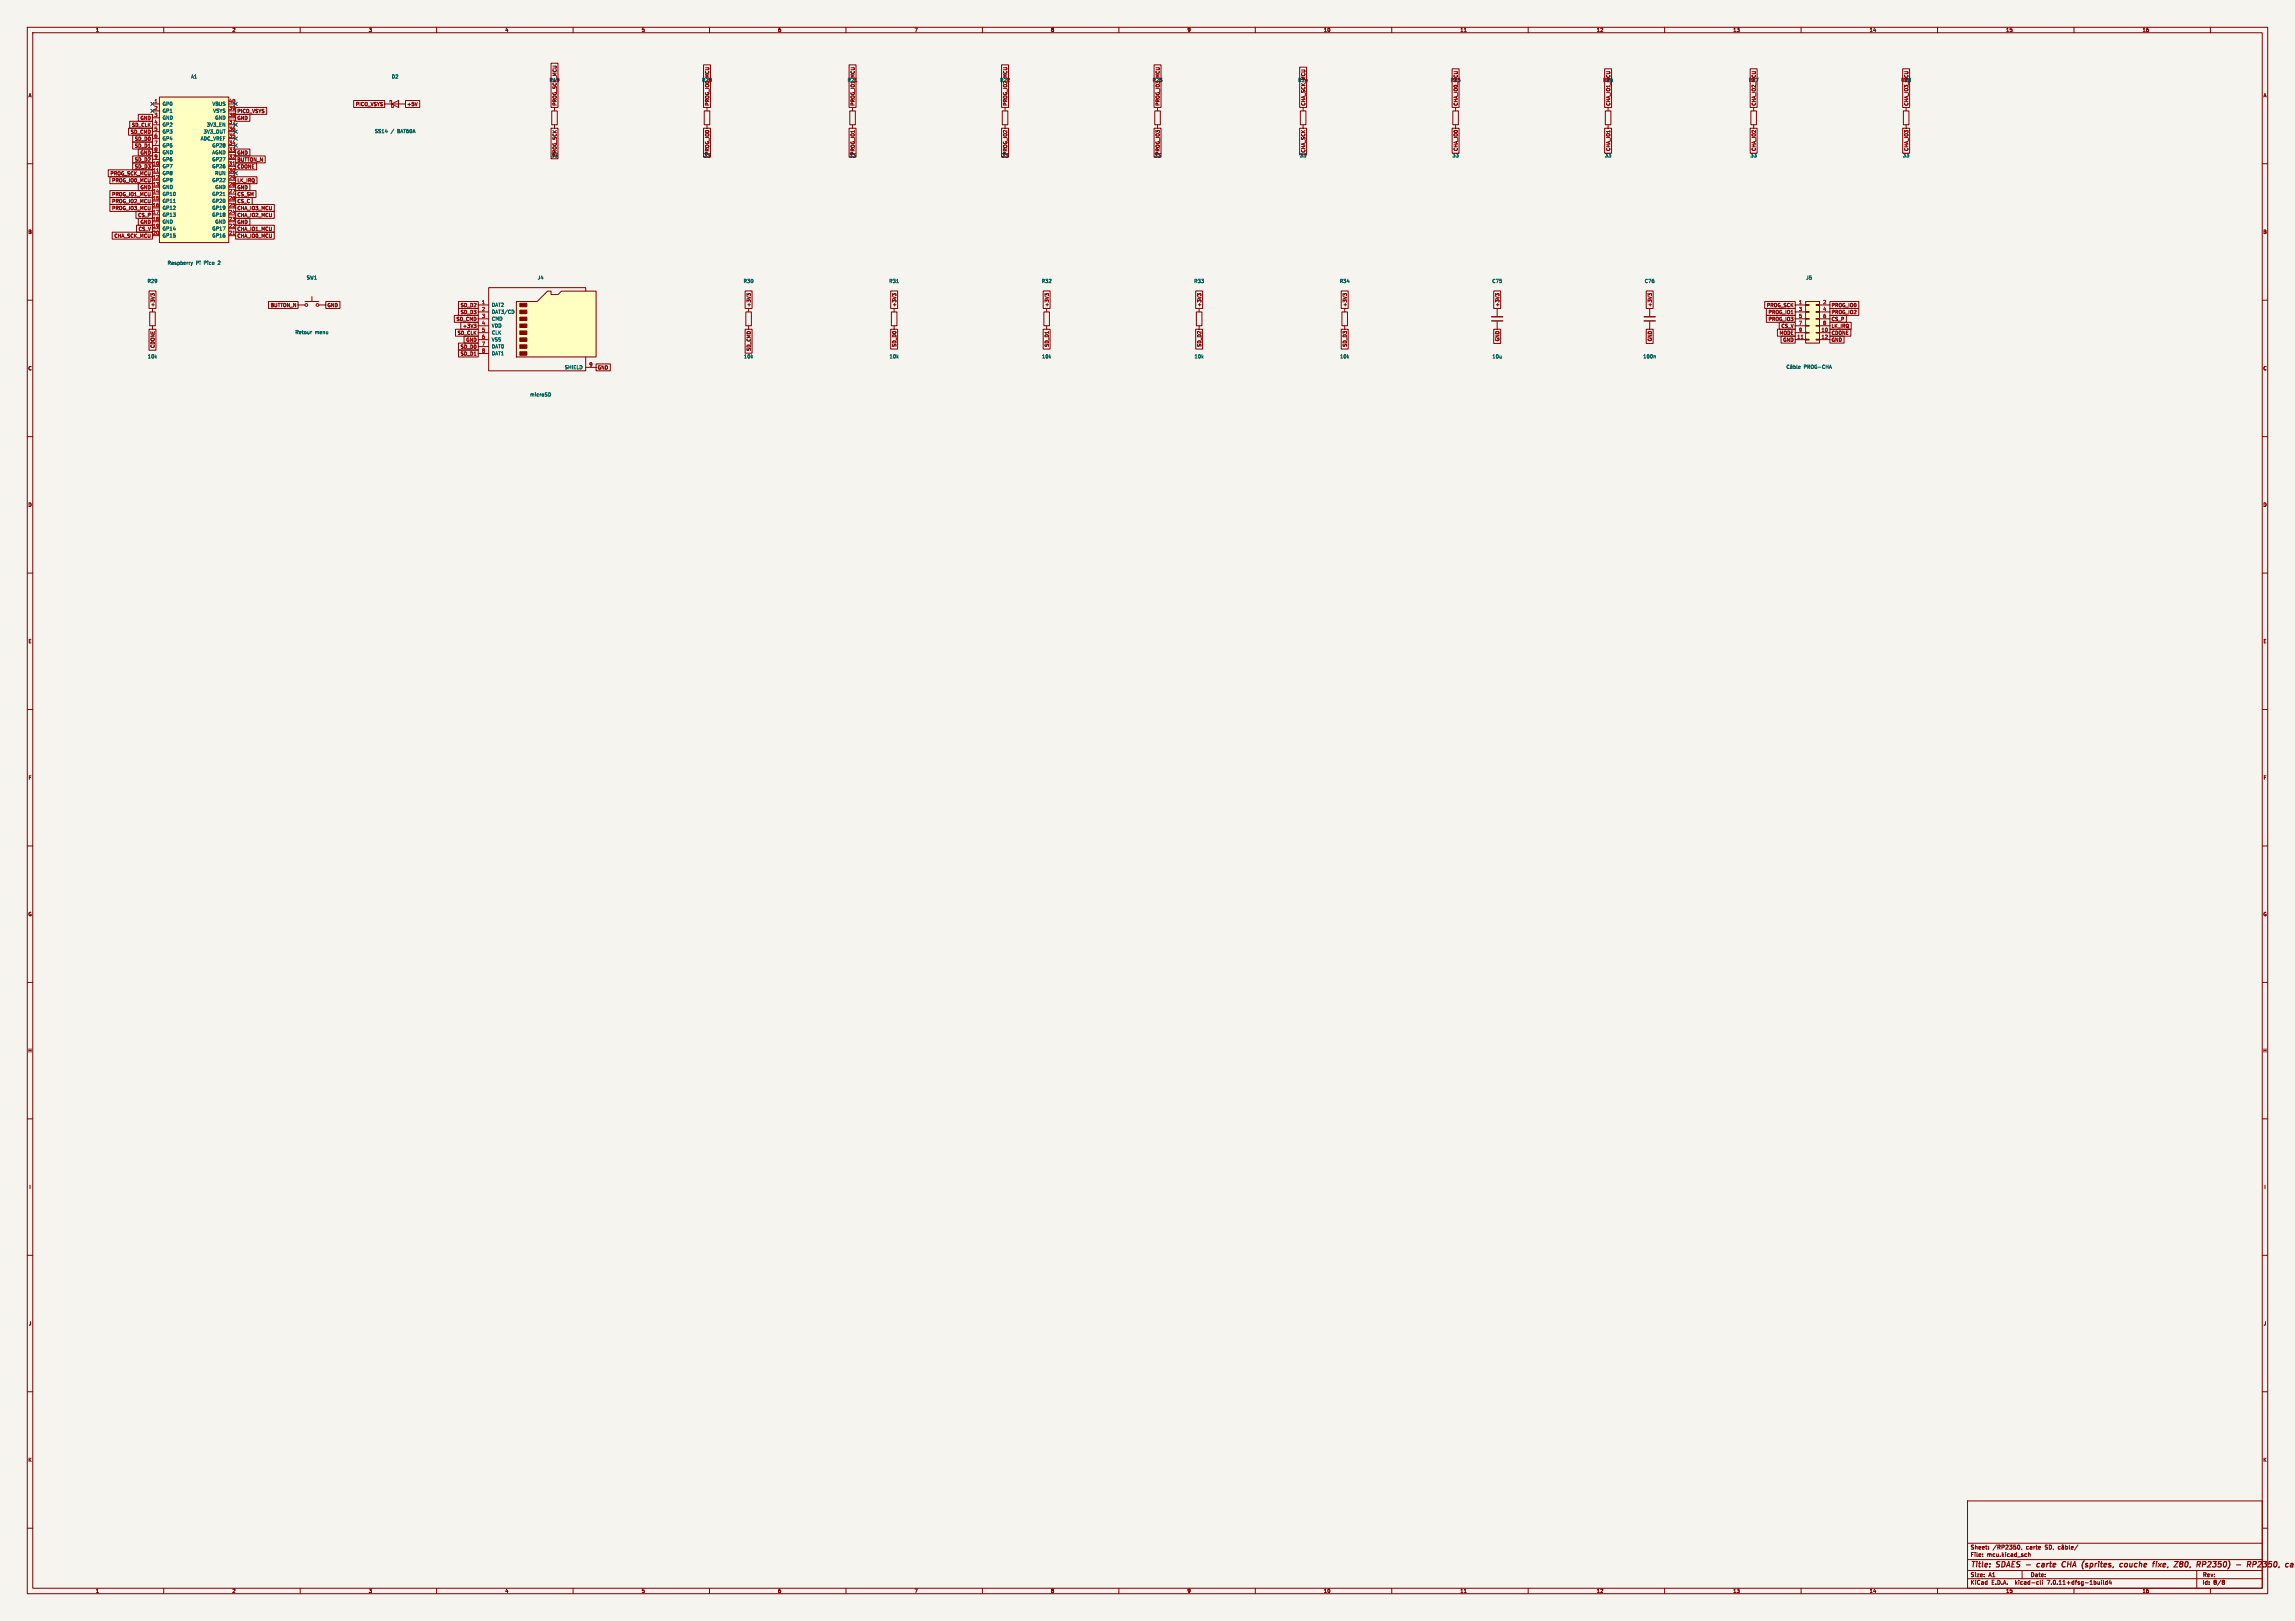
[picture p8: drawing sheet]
<svg xmlns="http://www.w3.org/2000/svg" width="841mm" height="594mm" viewBox="0 0 841 594" stroke-linecap="round" stroke-linejoin="round" font-family="sans-serif">
<defs><g id="words">
<g font-size="2.8" fill="#840000">
<text x="722" y="574.9">Title:</text>
<text x="731.7" y="574.9">SDAES -</text>
<text x="748.1" y="574.9">carte</text>
<text x="758.1" y="574.9">CHA</text>
<text x="766.2" y="574.9">(sprites,</text>
<text x="780.9" y="574.9">couche</text>
<text x="793.8" y="574.9">fixe,</text>
<text x="802.5" y="574.9">Z80,</text>
<text x="811.5" y="574.9">RP2350)</text>
<text x="826.8" y="574.9">-</text>
<text x="831.6" y="574.9">RP2350,</text>
</g>
<g font-size="2.1" fill="#840000">
<text x="722" y="568">Sheet:</text>
<text x="730.2" y="568">/RP2350,</text>
<text x="742.5" y="568">carte</text>
<text x="722" y="570.7">File:</text>
<text x="728.1" y="570.7">mcu.kicad_sch</text>
<text x="722" y="580.9">KiCad</text>
<text x="722" y="578.1">Size:</text>
<text x="728.7" y="578.1">A1</text>
<text x="729.7" y="580.9">E.D.A.</text>
<text x="738.6" y="580.9">kicad-cli</text>
<text x="744" y="578.1">Date:</text>
<text x="750.5" y="580.9">7.0.11+dfsg-1build4</text>
<text x="807" y="578.3">Rev:</text>
<text x="807" y="580.9">Id:</text>
<text x="811.1" y="580.9">8/8</text>
</g>
<g font-size="1.8" fill="#840000">
<text x="35" y="11.9">1</text>
<text x="85" y="11.9">2</text>
<text x="135" y="11.9">3</text>
<text x="185" y="11.9">4</text>
<text x="235" y="11.9">5</text>
<text x="285" y="11.9">6</text>
<text x="335" y="11.9">7</text>
<text x="385" y="11.9">8</text>
<text x="435" y="11.9">9</text>
<text x="485" y="11.9">10</text>
<text x="535" y="11.9">11</text>
<text x="585" y="11.9">12</text>
<text x="635" y="11.9">13</text>
<text x="685" y="11.9">14</text>
<text x="735" y="11.9">15</text>
<text x="785" y="11.9">16</text>
<text x="10.3" y="35.9">A</text>
<text x="201.3" y="30.2">R19</text>
<text x="257.1" y="30.2">R20</text>
<text x="310.5" y="30.2">R21</text>
<text x="366.4" y="30.2">R22</text>
<text x="422.2" y="30.2">R23</text>
<text x="475.6" y="30.2">R24</text>
<text x="531.5" y="30.2">R25</text>
<text x="587.3" y="30.2">R26</text>
<text x="640.7" y="30.2">R27</text>
<text x="696.6" y="30.2">R28</text>
<text x="829.3" y="35.9">A</text>
<text x="86.8" y="41.6">PICO_VSYS</text>
<text x="130.3" y="39.1">PICO_VSYS</text>
<text x="149.1" y="39.1">+5V</text>
<text x="204.2" y="38.9" transform="rotate(-90 204.2 38.9)">PROG_SCK_MCU</text>
<text x="260" y="38.9" transform="rotate(-90 260 38.9)">PROG_IO0_MCU</text>
<text x="313.4" y="38.9" transform="rotate(-90 313.4 38.9)">PROG_IO1_MCU</text>
<text x="369.3" y="38.9" transform="rotate(-90 369.3 38.9)">PROG_IO2_MCU</text>
<text x="425.1" y="38.9" transform="rotate(-90 425.1 38.9)">PROG_IO3_MCU</text>
<text x="478.5" y="38.9" transform="rotate(-90 478.5 38.9)">CHA_SCK_MCU</text>
<text x="534.4" y="38.9" transform="rotate(-90 534.4 38.9)">CHA_IO0_MCU</text>
<text x="590.2" y="38.9" transform="rotate(-90 590.2 38.9)">CHA_IO1_MCU</text>
<text x="643.6" y="38.9" transform="rotate(-90 643.6 38.9)">CHA_IO2_MCU</text>
<text x="699.5" y="38.9" transform="rotate(-90 699.5 38.9)">CHA_IO3_MCU</text>
<text x="48.2" y="46.7">SD_CLK</text>
<text x="51.3" y="44.1">GND</text>
<text x="86.8" y="44.1">GND</text>
<text x="47.8" y="49.2">SD_CMD</text>
<text x="49.3" y="51.8">SD_D0</text>
<text x="49.3" y="59.4">SD_D2</text>
<text x="49.3" y="54.3">SD_D1</text>
<text x="51.3" y="56.8">GND</text>
<text x="86.8" y="59.4">BUTTON_N</text>
<text x="86.8" y="56.8">GND</text>
<text x="201.9" y="57.9">33</text>
<text x="204.2" y="57.5" transform="rotate(-90 204.2 57.5)">PROG_SCK</text>
<text x="257.8" y="57.9">33</text>
<text x="260" y="56.9" transform="rotate(-90 260 56.9)">PROG_IO0</text>
<text x="311.1" y="57.9">33</text>
<text x="313.4" y="56.9" transform="rotate(-90 313.4 56.9)">PROG_IO1</text>
<text x="367" y="57.9">33</text>
<text x="369.3" y="56.9" transform="rotate(-90 369.3 56.9)">PROG_IO2</text>
<text x="422.9" y="57.9">33</text>
<text x="425.1" y="56.9" transform="rotate(-90 425.1 56.9)">PROG_IO3</text>
<text x="478.5" y="56.1" transform="rotate(-90 478.5 56.1)">CHA_SCK</text>
<text x="534.4" y="55.5" transform="rotate(-90 534.4 55.5)">CHA_IO0</text>
<text x="590.2" y="55.5" transform="rotate(-90 590.2 55.5)">CHA_IO1</text>
<text x="643.6" y="55.5" transform="rotate(-90 643.6 55.5)">CHA_IO2</text>
<text x="699.5" y="55.5" transform="rotate(-90 699.5 55.5)">CHA_IO3</text>
<text x="40.3" y="64.5">PROG_SCK_MCU</text>
<text x="49.3" y="61.9">SD_D3</text>
<text x="86.8" y="61.9">CDONE</text>
<text x="40.9" y="67">PROG_IO0_MCU</text>
<text x="51.3" y="69.5">GND</text>
<text x="86.8" y="69.5">GND</text>
<text x="86.8" y="67">LK_IRQ</text>
<text x="40.9" y="72.1">PROG_IO1_MCU</text>
<text x="40.9" y="77.2">PROG_IO3_MCU</text>
<text x="40.9" y="74.6">PROG_IO2_MCU</text>
<text x="86.8" y="77.2">CHA_IO3_MCU</text>
<text x="86.8" y="74.6">CS_C</text>
<text x="86.8" y="72.1">CS_SM</text>
<text x="50.5" y="79.7">CS_P</text>
<text x="51.3" y="82.2">GND</text>
<text x="86.8" y="82.2">GND</text>
<text x="86.8" y="79.7">CHA_IO2_MCU</text>
<text x="10.3" y="85.9">B</text>
<text x="41.8" y="87.3">CHA_SCK_MCU</text>
<text x="50.7" y="84.8">CS_V</text>
<text x="86.8" y="84.8">CHA_IO1_MCU</text>
<text x="86.8" y="87.3">CHA_IO0_MCU</text>
<text x="829.2" y="85.9">B</text>
<text x="56.8" y="112.6" transform="rotate(-90 56.8 112.6)">+3V3</text>
<text x="99" y="112.7">BUTTON_N</text>
<text x="119.9" y="112.7">GND</text>
<text x="168.7" y="112.7">SD_D2</text>
<text x="275.3" y="112.6" transform="rotate(-90 275.3 112.6)">+3V3</text>
<text x="328.6" y="112.6" transform="rotate(-90 328.6 112.6)">+3V3</text>
<text x="384.5" y="112.6" transform="rotate(-90 384.5 112.6)">+3V3</text>
<text x="440.4" y="112.6" transform="rotate(-90 440.4 112.6)">+3V3</text>
<text x="493.7" y="112.6" transform="rotate(-90 493.7 112.6)">+3V3</text>
<text x="549.6" y="112.6" transform="rotate(-90 549.6 112.6)">+3V3</text>
<text x="605.5" y="112.6" transform="rotate(-90 605.5 112.6)">+3V3</text>
<text x="647.3" y="112.7">PROG_SCK</text>
<text x="671" y="112.7">PROG_IO0</text>
<text x="167.1" y="117.8">SD_CMD</text>
<text x="168.7" y="115.3">SD_D3</text>
<text x="647.9" y="115.3">PROG_IO1</text>
<text x="647.9" y="117.8">PROG_IO3</text>
<text x="671" y="117.8">CS_P</text>
<text x="671" y="115.3">PROG_IO2</text>
<text x="167.6" y="122.9">SD_CLK</text>
<text x="169.5" y="120.3">+3V3</text>
<text x="170.7" y="125.4">GND</text>
<text x="549.6" y="125.2" transform="rotate(-90 549.6 125.2)">GND</text>
<text x="605.5" y="125.2" transform="rotate(-90 605.5 125.2)">GND</text>
<text x="652" y="122.9">MODE</text>
<text x="652.6" y="120.3">CS_V</text>
<text x="653.3" y="125.4">GND</text>
<text x="671" y="120.3">LK_IRQ</text>
<text x="671" y="125.4">GND</text>
<text x="671" y="122.9">CDONE</text>
<text x="56.8" y="127.7" transform="rotate(-90 56.8 127.7)">CDONE</text>
<text x="168.7" y="130.5">SD_D1</text>
<text x="168.7" y="128">SD_D0</text>
<text x="275.3" y="128.8" transform="rotate(-90 275.3 128.8)">SD_CMD</text>
<text x="328.6" y="127.3" transform="rotate(-90 328.6 127.3)">SD_D0</text>
<text x="384.5" y="127.3" transform="rotate(-90 384.5 127.3)">SD_D1</text>
<text x="440.4" y="127.3" transform="rotate(-90 440.4 127.3)">SD_D2</text>
<text x="493.7" y="127.3" transform="rotate(-90 493.7 127.3)">SD_D3</text>
<text x="10.3" y="135.9">C</text>
<text x="218.9" y="135.6">GND</text>
<text x="829.2" y="135.9">C</text>
<text x="10.3" y="185.9">D</text>
<text x="829.2" y="185.9">D</text>
<text x="10.3" y="235.9">E</text>
<text x="829.3" y="235.9">E</text>
<text x="10.3" y="285.9">F</text>
<text x="829.3" y="285.9">F</text>
<text x="10.3" y="335.9">G</text>
<text x="829.2" y="335.9">G</text>
<text x="10.2" y="385.9">H</text>
<text x="829.2" y="385.9">H</text>
<text x="10.6" y="435.9">I</text>
<text x="829.6" y="435.9">I</text>
<text x="10.4" y="485.9">J</text>
<text x="829.4" y="485.9">J</text>
<text x="10.3" y="535.9">K</text>
<text x="829.2" y="535.9">K</text>
<text x="35" y="583.9">1</text>
<text x="85" y="583.9">2</text>
<text x="135" y="583.9">3</text>
<text x="185" y="583.9">4</text>
<text x="235" y="583.9">5</text>
<text x="285" y="583.9">6</text>
<text x="335" y="583.9">7</text>
<text x="385" y="583.9">8</text>
<text x="435" y="583.9">9</text>
<text x="485" y="583.9">10</text>
<text x="535" y="583.9">11</text>
<text x="585" y="583.9">12</text>
<text x="635" y="583.9">13</text>
<text x="685" y="583.9">14</text>
<text x="735" y="583.9">15</text>
<text x="785" y="583.9">16</text>
</g>
<g font-size="1.8" fill="#006464">
<text x="69.9" y="29">A1</text>
<text x="143.4" y="29">D2</text>
<text x="59.4" y="39">GP0</text>
<text x="59.4" y="41.5">GP1</text>
<text x="77.7" y="39">VBUS</text>
<text x="78" y="41.5">VSYS</text>
<text x="59.4" y="44">GND</text>
<text x="59.4" y="46.6">GP2</text>
<text x="75.6" y="46.6">3V3_EN</text>
<text x="78.7" y="44">GND</text>
<text x="59.4" y="49.1">GP3</text>
<text x="59.4" y="51.7">GP4</text>
<text x="73.4" y="51.7">ADC_VREF</text>
<text x="74.5" y="49.1">3V3_OUT</text>
<text x="137.2" y="49">SS14</text>
<text x="143.2" y="49">/</text>
<text x="145.7" y="49">BAT60A</text>
<text x="59.4" y="54.2">GP5</text>
<text x="59.4" y="56.7">GND</text>
<text x="59.4" y="59.3">GP6</text>
<text x="77.6" y="59.3">GP27</text>
<text x="77.6" y="56.7">AGND</text>
<text x="77.6" y="54.2">GP28</text>
<text x="476.2" y="57.9">33</text>
<text x="532.1" y="57.9">33</text>
<text x="588" y="57.9">33</text>
<text x="641.3" y="57.9">33</text>
<text x="697.2" y="57.9">33</text>
<text x="59.4" y="61.8">GP7</text>
<text x="59.4" y="64.4">GP8</text>
<text x="77.6" y="61.8">GP26</text>
<text x="78.7" y="64.4">RUN</text>
<text x="59.4" y="66.9">GP9</text>
<text x="59.4" y="69.4">GND</text>
<text x="59.4" y="72">GP10</text>
<text x="77.6" y="72">GP21</text>
<text x="77.6" y="66.9">GP22</text>
<text x="78.7" y="69.4">GND</text>
<text x="59.4" y="74.5">GP11</text>
<text x="59.4" y="77.1">GP12</text>
<text x="77.6" y="77.1">GP19</text>
<text x="77.6" y="74.5">GP20</text>
<text x="59.4" y="79.6">GP13</text>
<text x="59.4" y="82.1">GND</text>
<text x="77.6" y="79.6">GP18</text>
<text x="78.7" y="82.1">GND</text>
<text x="59.4" y="84.7">GP14</text>
<text x="59.4" y="87.2">GP15</text>
<text x="77.6" y="87.2">GP16</text>
<text x="77.6" y="84.7">GP17</text>
<text x="61.3" y="97.2">Raspberry</text>
<text x="71.8" y="97.2">Pi</text>
<text x="74.9" y="97.2">Pico</text>
<text x="80.2" y="97.2">2</text>
<text x="53.9" y="103.9">R29</text>
<text x="112.3" y="102.6">SW1</text>
<text x="196.9" y="102.6">J4</text>
<text x="272.4" y="103.9">R30</text>
<text x="325.7" y="103.9">R31</text>
<text x="381.6" y="103.9">R32</text>
<text x="437.5" y="103.9">R33</text>
<text x="490.8" y="103.9">R34</text>
<text x="546.7" y="103.9">C75</text>
<text x="602.6" y="103.9">C76</text>
<text x="661.7" y="102.6">J5</text>
<text x="180.1" y="112.6">DAT2</text>
<text x="180.1" y="115.2">DAT3/CD</text>
<text x="180.1" y="117.7">CMD</text>
<text x="108.1" y="122.6">Retour</text>
<text x="115.4" y="122.6">menu</text>
<text x="180.1" y="120.2">VDD</text>
<text x="180.1" y="122.8">CLK</text>
<text x="180.1" y="125.3">VSS</text>
<text x="54.1" y="131.5">10k</text>
<text x="180.1" y="127.9">DAT0</text>
<text x="180.1" y="130.4">DAT1</text>
<text x="272.5" y="131.5">10k</text>
<text x="325.8" y="131.5">10k</text>
<text x="381.7" y="131.5">10k</text>
<text x="437.6" y="131.5">10k</text>
<text x="490.9" y="131.5">10k</text>
<text x="546.8" y="131.5">10u</text>
<text x="602" y="131.5">100n</text>
<text x="206.8" y="135.5">SHIELD</text>
<text x="661" y="135.3">PROG-CHA</text>
<text x="194.1" y="145.5">microSD</text>
</g>
<g font-size="1.8" fill="#a90000">
<text x="56.4" y="37.8">1</text>
<text x="56.4" y="40.4">2</text>
<text x="83.8" y="40.4">39</text>
<text x="83.8" y="37.8">40</text>
<text x="56.4" y="42.9">3</text>
<text x="56.4" y="45.5">4</text>
<text x="83.8" y="45.5">37</text>
<text x="83.8" y="42.9">38</text>
<text x="56.4" y="48">5</text>
<text x="56.4" y="50.5">6</text>
<text x="56.4" y="53.1">7</text>
<text x="83.8" y="53.1">34</text>
<text x="83.8" y="50.5">35</text>
<text x="83.8" y="48">36</text>
<text x="56.4" y="55.6">8</text>
<text x="56.4" y="58.2">9</text>
<text x="83.8" y="58.2">32</text>
<text x="83.8" y="55.6">33</text>
<text x="55.8" y="60.7">10</text>
<text x="55.8" y="63.2">11</text>
<text x="55.8" y="65.8">12</text>
<text x="83.8" y="65.8">29</text>
<text x="83.8" y="63.2">30</text>
<text x="83.8" y="60.7">31</text>
<text x="55.8" y="68.3">13</text>
<text x="55.8" y="70.9">14</text>
<text x="83.8" y="70.9">27</text>
<text x="83.8" y="68.3">28</text>
<text x="55.8" y="73.4">15</text>
<text x="55.8" y="75.9">16</text>
<text x="83.8" y="75.9">25</text>
<text x="83.8" y="73.4">26</text>
<text x="55.8" y="78.5">17</text>
<text x="55.8" y="81">18</text>
<text x="55.8" y="83.6">19</text>
<text x="83.8" y="83.6">22</text>
<text x="83.8" y="81">23</text>
<text x="83.8" y="78.5">24</text>
<text x="55.8" y="86.1">20</text>
<text x="83.8" y="86.1">21</text>
<text x="176.5" y="111.5">1</text>
<text x="659.1" y="111.5">1</text>
<text x="667.9" y="111.5">2</text>
<text x="176.5" y="114">2</text>
<text x="176.5" y="116.6">3</text>
<text x="176.5" y="119.1">4</text>
<text x="659.1" y="114">3</text>
<text x="659.1" y="116.6">5</text>
<text x="659.1" y="119.1">7</text>
<text x="667.9" y="114">4</text>
<text x="667.9" y="116.6">6</text>
<text x="667.9" y="119.1">8</text>
<text x="176.5" y="121.7">5</text>
<text x="176.5" y="124.2">6</text>
<text x="658.5" y="124.2">11</text>
<text x="659.1" y="121.7">9</text>
<text x="667.3" y="121.7">10</text>
<text x="667.3" y="124.2">12</text>
<text x="176.5" y="126.7">7</text>
<text x="176.5" y="129.3">8</text>
<text x="215.8" y="134.4">9</text>
</g>
</g></defs>
<path d="M0 0h841v594h-841z" fill="#f5f4ef" stroke="#f5f4ef" stroke-width=".37"/>
<g fill="none" stroke="#840000" stroke-width=".37">
<path d="M10 10h821v574h-821zM12 12h817v570h-817zM60 10v2M110 10v2M160 10v2M210 10v2M260 10v2M310 10v2M360 10v2M410 10v2M460 10v2M510 10v2"/>
<path d="M536.6 11.6h.7M560 10v2M610 10v2M660 10v2M710 10v2M760 10v2M810 10v2M55.9 38.1h2.5M58.4 35.6h25.4v53.3h-25.4zM83.8 38.1h2.6M10 60h2M55.9 40.6h2.5"/>
<path d="M55.9 43.2h2.5M55.9 58.4h2.5M55.9 55.9h2.5M55.9 53.3h2.5M55.9 50.8h2.5M55.9 48.3h2.5M55.9 45.7h2.5M83.8 40.6h2.6M83.8 43.2h2.6M83.8 58.4h2.6M83.8 55.9h2.6M83.8 53.3h2.6"/>
<path d="M83.8 50.8h2.6M83.8 48.3h2.6M83.8 45.7h2.6M829 60h2M55.9 61h2.5M55.9 63.5h2.5M55.9 66h2.5M55.9 68.6h2.5M55.9 71.1h2.5M55.9 73.7h2.5M55.9 76.2h2.5M55.9 78.7h2.5"/>
<path d="M83.8 61h2.6M83.8 63.5h2.6M83.8 66h2.6M83.8 68.6h2.6M83.8 71.1h2.6M83.8 73.7h2.6M83.8 76.2h2.6M83.8 78.7h2.6M55.9 81.3h2.5M55.9 83.8h2.5M55.9 86.4h2.5M83.8 81.3h2.6"/>
<path d="M83.8 83.8h2.6M83.8 86.4h2.6M10 110h2M54.9 114.3h2v5.1h-2zM55.9 113v1.3M55.9 119.4v1.2M273.3 114.3h2v5.1h-2zM274.3 113v1.3M274.3 119.4v1.2M548.6 113v2.8M548.6 117.9v2.7M829 110h2"/>
<path d="M10 160h2M829 160h2M10 210h2M829 210h2M10 260h2M829 260h2M10 310h2M829 310h2M10 360h2M829 360h2M10 410h2M829 410h2"/>
<path d="M10 460h2M829 460h2M10 510h2M829 510h2M10 560h2M721 550h108v32h-108zM829 560h2M721 578.5h108M721 575.5h108M721 571.5h108M721 565.5h108M726.5 570.2h.1"/>
<path d="M726.5 570.2v.1M726.5 569.5v.1M728.7 567.5v.2M728.7 566.8v.1M739.5 566.3l.2-.1a.73 .73 0 0 1 .5 .8 .73 .73 0 0 1-.7 .6v-.1M740.9 567.6l-.2 .3M741 575.5v3M742.2 569.4l.5 .1M742.7 570.3l-.5 .1M743.3 569.5h.6l.1 .9M743.3 568.9v1.5M746.6 579.6l.4 .1"/>
<path d="M747.7 579.1l.2 1.5M748.5 579.1v.1M748.5 579.6v1M749.5 566.8h.1M749.6 566.8l.6 .2M750.2 567v.1M750.2 567.1v.5h-.7M750.3 566.3h-.7l-.1 .5M751 566.2a.76 .76 0 0 1 .8 .7 .76 .76 0 0 1-.8 .8zM752.5 567.6l-.1 .3M755 566.8l-.5-.1-.3 .3 .2 .6h.6M755.6 566.8h.6v.9"/>
<path d="M755.6 566.3l.3-.2 .3 .2M756.2 567l-.7 .3 .2 .4 .5-.1M757 566.8l.4-.1 .3 .3-.2 .6h-.5M757 566.2v1.5M758.3 566.2l.2 1.5M759 567.2l.7-.2v-.2l-.7 .1 .1 .7h.6M761.5 566.1l-1.3 1.9M770.1 579.1v.1M770.1 579.6v1M770.8 579.1l.2 1.5M772.2 579.7l-.4-.1-.3 .3 .2 .6h.5M772.2 579.1v1.5"/>
<path d="M773.2 579l-.3 1.1h.9M773.6 579.6v1M805 575.5v6.5M814.6 579.1l.4 .1 .1 .4M814.6 579.7h.3M814.9 579.7l.3 .6-.6 .3M815 579.7h-.1M815.1 579.6l-.1 .1M60 582v2M110 582v2M160 582v2M210 582v2"/>
<path d="M260 582v2M310 582v2M360 582v2M410 582v2M460 582v2M510 582v2M536.6 583.6h.7M560 582v2M610 582v2M660 582v2M710 582v2M747 580.5l-.4 .1"/>
<path d="M760 582v2M810 582v2"/>
</g>
<g fill="none" stroke="#840000" stroke-width=".4">
<path d="M747.4 573l-.5-.1-.4 .4v.8h.8M755.7 573.9l.5 .3 .5-.2M756.9 572.4l-.5-.2-.6 .5M764.9 572.9l.2 .1M765 573.6l-.1 .5M778.7 573.1l.3-.2 .5 .2-.2 1-.7-.1zM791 572.9l.9 1.3M792 572.9l-1.2 1.3M793.4 572.9l-.6 .1-.2 .9 .6 .3M793.6 573.4l-1 .1M801.6 572.3l-.2-.1a1.09 1.09 0 0 0-.7 .9 1.09 1.09 0 0 0 .5 1.1l.4-.4M809.1 572.4l.8-.2 .3 .6-1.4 1.4h1.3"/>
<path d="M823.6 573.3l1-.1 .2-.8-1.1-.2-.2 2M824.1 573.3l.5 .9M825.6 573.3h.8M826.7 573.1v-.8l-1-.1-.2 2M827.6 572.4l1-.1v.8M829.4 572.2h1.3l-.8 .8 .6 .2-.1 .8-.3 .2-.9-.2"/>
</g>
<path d="M546.6 117.6h4.1M546.6 116.1h4.1" fill="none" stroke="#840000" stroke-width=".51"/>
<path d="M58.4 35.6h25.4v53.3h-25.4z" fill="#ffffc2" stroke="#ffffc2" stroke-width=".37"/>
<path d="M57.4 63.1h.7M85.3 60.5h.8M85.3 85.9h.8" fill="none" stroke="#a90000" stroke-width=".37"/>
<path d="M63.5 74.2h.8M81.7 71.7h.8M70 96.1l.3 .8M70.3 96.9l-.3 .5M70.6 96.1l-.3 .8" fill="none" stroke="#006464" stroke-width=".37"/>
<path d="M189.2 110.5h7.6l3.9-3.8h1.2v1.2h2.6l1.2-1.2h12.7v24.1h-29.2z" fill="#ffffc2"/>
<g fill="#840000" stroke="#840000" stroke-width=".37">
<path d="M190.5 128.9h2.5v1.3h-2.5z"/>
<path d="M190.5 126.4h2.5v1.2h-2.5z"/>
<path d="M190.5 123.8h2.5v1.3h-2.5z"/>
<path d="M190.5 121.3h2.5v1.3h-2.5z"/>
<path d="M190.5 118.7h2.5v1.3h-2.5z"/>
<path d="M190.5 116.2h2.5v1.3h-2.5z"/>
<path d="M190.5 113.7h2.5v1.2h-2.5z"/>
<path d="M190.5 111.1h2.5v1.3h-2.5z"/>
</g>
<g fill="none" stroke="#840000" stroke-width=".37">
<path d="M86.4 39.4h11.3v2.5h-11.3zM129.6 36.8h11.4v2.6h-11.4zM141 38.1h7.6M142.9 37.5v-.7h.6v2.6h.6v-.7M143.5 38.1l2.5-1.3v2.6zM148.6 36.8h5.2v2.6h-5.2zM152.9 37.5l-.4 1.3M201.9 23.2h2.6v16.2h-2.6zM203.2 39.4v1.2M257.8 23.8h2.5v15.6h-2.5zM259.1 39.4v1.2M311.1 23.8h2.6v15.6h-2.6z"/>
<path d="M312.4 39.4v1.2M367 23.8h2.6v15.6h-2.6zM368.3 39.4v1.2M422.9 23.8h2.5v15.6h-2.5zM424.2 39.4v1.2M476.2 24.6h2.6v14.8h-2.6zM477.5 39.4v1.2M532.1 25.2h2.6v14.2h-2.6zM533.4 39.4v1.2M588 25.2h2.5v14.2h-2.5zM589.3 39.4v1.2M641.3 25.2h2.6v14.2h-2.6z"/>
<path d="M642.6 39.4v1.2M697.2 25.2h2.6v14.2h-2.6zM698.5 39.4v1.2M47.1 47h8.8v2.5h-8.8zM47.5 44.4h8.4v2.6h-8.4zM48.6 59.7h7.3v2.5h-7.3zM48.6 57.1h7.3v2.6h-7.3zM48.6 52.1h7.3v2.5h-7.3zM48.6 49.5h7.3v2.6h-7.3zM50.7 41.9h5.2v2.5h-5.2zM50.7 54.6h5.2v2.5h-5.2zM86.4 57.1h10.8v2.6h-10.8z"/>
<path d="M86.4 54.6h5.2v2.5h-5.2zM86.4 41.9h5.2v2.5h-5.2zM86.4 59.7h7.6v2.5h-7.6zM201.9 47h2.6v11.2h-2.6zM202.2 40.6h2v5.1h-2zM203.2 45.7v1.3M257.8 47h2.5v10.6h-2.5zM258.1 40.6h2v5.1h-2zM259.1 45.7v1.3M311.1 47h2.6v10.6h-2.6zM311.4 40.6h2v5.1h-2zM312.4 45.7v1.3"/>
<path d="M367 47h2.6v10.6h-2.6zM367.3 40.6h2v5.1h-2zM368.3 45.7v1.3M422.9 47h2.5v10.6h-2.5zM423.2 40.6h2v5.1h-2zM424.2 45.7v1.3M476.2 47h2.6v9.7h-2.6zM476.5 40.6h2v5.1h-2zM477.5 45.7v1.3M532.1 47h2.6v9.1h-2.6zM532.4 40.6h2v5.1h-2zM533.4 45.7v1.3"/>
<path d="M588 47h2.5v9.1h-2.5zM588.3 40.6h2v5.1h-2zM589.3 45.7v1.3M641.3 47h2.6v9.1h-2.6zM641.6 40.6h2v5.1h-2zM642.6 45.7v1.3M697.2 47h2.6v9.1h-2.6zM697.5 40.6h2v5.1h-2zM698.5 45.7v1.3M39.7 62.2h16.2v2.6h-16.2zM40.3 69.8h15.6v2.6h-15.6zM40.3 74.9h15.6v2.6h-15.6z"/>
<path d="M40.3 72.4h15.6v2.5h-15.6zM40.3 64.8h15.6v2.5h-15.6zM49.8 77.5h6.1v2.5h-6.1zM50.7 67.3h5.2v2.5h-5.2zM86.4 77.5h14.1v2.5h-14.1zM86.4 74.9h14.1v2.6h-14.1zM86.4 72.4h6v2.5h-6zM86.4 69.8h7.4v2.6h-7.4zM86.4 67.3h5.2v2.5h-5.2zM86.4 64.8h7.8v2.5h-7.8zM41.1 85.1h14.8v2.5h-14.8zM50 82.5h5.9v2.6h-5.9z"/>
<path d="M50.7 80h5.2v2.5h-5.2zM86.4 82.5h14.1v2.6h-14.1zM86.4 85.1h14.1v2.5h-14.1zM86.4 80h5.2v2.5h-5.2zM54.6 106.6h2.6v6.4h-2.6zM55.8 107.9l.2-.3 .6 .3M55.8 108l-.5-.4v.8M98.4 110.5h10.8v2.5h-10.8zM109.2 111.8h2.6M111.8 110.5h5M114.3 108.7v1.8M116.8 111.8h2.6"/>
<path d="M119.4 110.5h5.2v2.5h-5.2zM166.5 115.6h8.8v2.5h-8.8zM168 113h7.3v2.6h-7.3zM168 110.5h7.3v2.5h-7.3zM168.8 118.1h6.5v2.5h-6.5zM173.7 118.8h.7l-.4 .5M174.2 119.3l.2 .2-.2 .5M175.3 111.8h3.8M175.3 114.3h3.8M175.3 116.8h3.8M175.3 119.4h3.8M189.2 110.5h7.6l3.9-3.8h1.2v1.2h2.6l1.2-1.2h12.7v24.1h-29.2z"/>
<path d="M214.6 106.7v-1.3h-35.5v30.5h35.5v-5.1M273 106.6h2.6v6.4h-2.6zM274.2 107.9l.2-.3 .6 .3M274.2 108l-.5-.4v.8M326.4 106.6h2.5v6.4h-2.5zM326.6 114.3h2.1v5.1h-2.1zM327.5 107.9l.3-.3 .5 .3M327.5 108l-.4-.4v.8M327.7 113v1.3M327.7 119.4v1.2M382.3 106.6h2.5v6.4h-2.5zM382.5 114.3h2.1v5.1h-2.1z"/>
<path d="M383.4 108l-.5-.4v.8M383.4 107.9l.3-.3 .5 .3M383.5 113v1.3M383.5 119.4v1.2M438.1 106.6h2.6v6.4h-2.6zM438.4 114.3h2v5.1h-2zM439.3 107.9l.2-.3 .6 .3M439.3 108l-.5-.4v.8M439.4 113v1.3M439.4 119.4v1.2M491.5 106.6h2.5v6.4h-2.5zM491.7 114.3h2.1v5.1h-2.1z"/>
<path d="M492.6 107.9l.3-.3 .5 .3M492.6 108l-.4-.4v.8M492.8 113v1.3M492.8 119.4v1.2M547.4 106.6h2.5v6.4h-2.5zM548.5 107.9l.3-.3 .5 .3M548.5 108l-.5-.4v.8M603.2 106.6h2.6v6.4h-2.6zM604.4 107.9l.2-.3 .6 .3M604.4 108l-.5-.4v.8M604.5 113v2.8M604.5 117.9v2.7"/>
<path d="M646.7 110.5h11.2v2.5h-11.2zM647.3 113h10.6v2.6h-10.6zM647.3 115.6h10.6v2.5h-10.6zM652 118.1h5.9v2.5h-5.9zM657.9 111.8h3.8M657.9 114.3h3.8M657.9 116.8h3.8M657.9 119.4h3.8M661.7 119.3h1.2v.2h-1.2zM661.7 116.7h1.2v.3h-1.2zM661.7 114.2h1.2v.2h-1.2zM661.7 111.6h1.2v.3h-1.2z"/>
<path d="M661.7 110.5h5v15.2h-5zM665.5 119.3h1.2v.2h-1.2zM665.5 116.7h1.2v.3h-1.2zM665.5 114.2h1.2v.2h-1.2zM665.5 111.6h1.2v.3h-1.2zM666.7 111.8h3.9M666.7 114.3h3.9M666.7 116.8h3.9M666.7 119.4h3.9M670.6 110.5h10.5v2.5h-10.5zM670.6 118.1h7.8v2.5h-7.8zM670.6 115.6h6v2.5h-6z"/>
<path d="M670.6 113h10.5v2.6h-10.5zM54.6 120.6h2.6v7.7h-2.6zM166.9 120.6h8.4v2.6h-8.4zM168 128.3h7.3v2.5h-7.3zM168 125.7h7.3v2.6h-7.3zM170.1 123.2h5.2v2.5h-5.2zM175.3 121.9h3.8M175.3 124.5h3.8M175.3 127h3.8M175.3 129.5h3.8M214.6 134.6h3.8M218.4 133.3h5.2v2.6h-5.2z"/>
<path d="M273 120.6h2.6v8.8h-2.6zM326.4 120.6h2.5v7.3h-2.5zM382.3 120.6h2.5v7.3h-2.5zM438.1 120.6h2.6v7.3h-2.6zM491.5 120.6h2.5v7.3h-2.5zM547.4 120.6h2.5v5.3h-2.5zM603.2 120.6h2.6v5.3h-2.6zM651.3 120.6h6.6v2.6h-6.6zM652.7 123.2h5.2v2.5h-5.2zM657.9 121.9h3.8M657.9 124.5h3.8M661.7 124.3h1.2v.3h-1.2z"/>
<path d="M661.7 121.8h1.2v.2h-1.2zM665.5 124.3h1.2v.3h-1.2zM665.5 121.8h1.2v.2h-1.2zM666.7 121.9h3.9M666.7 124.5h3.9M670.6 123.2h5.2v2.5h-5.2zM670.6 120.6h7.6v2.6h-7.6z"/>
<circle cx="112.3" cy="111.8" r=".51"/>
<circle cx="116.3" cy="111.8" r=".51"/>
</g>
<g fill="none" stroke="#006464" stroke-width=".37">
<path d="M188.1 113.7l.3 .5-.3 .6M328.5 103.6h.8M114.2 121.5l-.2 .1M606.4 130.4l.2 .8M655.6 133.9a.56 .56 0 0 0-.8 .5 .56 .56 0 0 0 .8 .5M656.2 134.3h.5v.7M656.2 133.9h.5M656.7 134.5l-.6 .2 .2 .3h.4M657.3 134.3l.6 .1-.1 .6h-.5M657.3 133.8v1.2M658.5 133.8l.1 1.2M659.1 134.6l.6-.1-.1-.2-.5 .1v.6h.5"/>
<path d="M670.7 133.8l.5 1.2M201.4 143.9a.68 .68 0 0 1 .4 .7 .68 .68 0 0 1-.4 .6"/>
</g>
<path d="M661.7 110.5h5v15.2h-5z" fill="#ffffc2" stroke="#ffffc2" stroke-width=".37"/>
<path d="M660 124h.7" fill="none" stroke="#a90000" stroke-width=".37"/>
<path d="M602.5 117.6h4.1M602.5 116.1h4.1" fill="none" stroke="#840000" stroke-width=".51"/>
<g fill="none" stroke="#000084" stroke-width=".37">
<path d="M55.3 37.5l1.2 1.2M56.5 37.5l-1.2 1.2M85.8 37.5l1.2 1.2M87 37.5l-1.2 1.2M55.3 40l1.2 1.2M56.5 40l-1.2 1.2M85.8 45.1l1.2 1.2M85.8 47.6l1.2 1.3M85.8 50.2l1.2 1.2M85.8 52.7l1.2 1.2M87 45.1l-1.2 1.2M87 47.6l-1.2 1.3"/>
<path d="M87 50.2l-1.2 1.2M87 52.7l-1.2 1.2M85.8 62.9l1.2 1.2M87 62.9l-1.2 1.2"/>
</g>
<use href="#words"/>
</svg>
